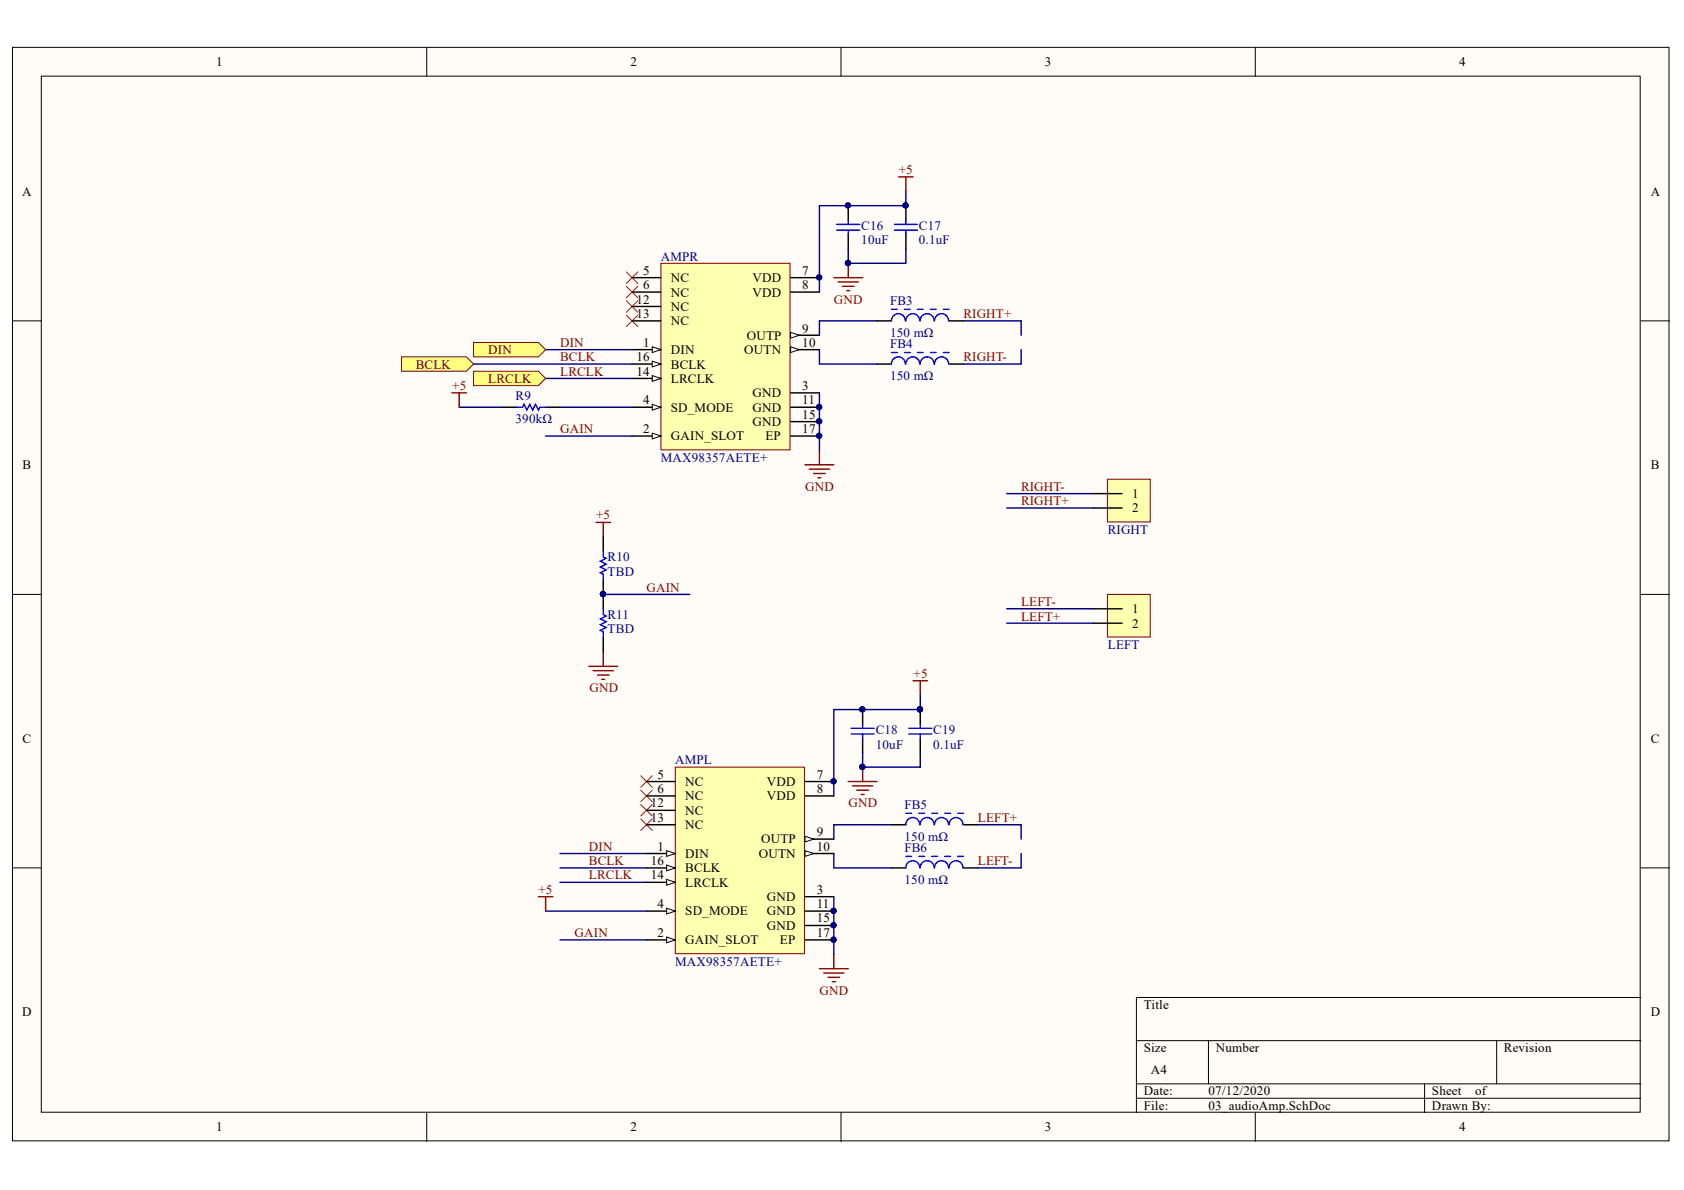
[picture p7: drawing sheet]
<svg xmlns="http://www.w3.org/2000/svg" width="297mm" height="210mm" viewBox="0 0 297 210" stroke-linecap="round" stroke-linejoin="round" font-family="sans-serif">
<defs><g id="words">
<g font-size="2.3">
<text x="38.2" y="11.7">1</text>
<text x="111.2" y="11.7">2</text>
<text x="184.3" y="11.7">3</text>
<text x="257.4" y="11.7">4</text>
<text x="3.9" y="34.5">A</text>
<text x="291.2" y="34.5">A</text>
<text x="112.3" y="53.6">12</text>
<text x="113.4" y="48.5">5</text>
<text x="113.4" y="51.1">6</text>
<text x="118.3" y="49.8">NC</text>
<text x="118.3" y="52.3">NC</text>
<text x="132.7" y="49.8">VDD</text>
<text x="132.7" y="52.3">VDD</text>
<text x="141.5" y="48.5">7</text>
<text x="141.5" y="51.1">8</text>
<text x="112.3" y="56.1">13</text>
<text x="118.3" y="54.9">NC</text>
<text x="118.3" y="57.4">NC</text>
<text x="131.7" y="59.9">OUTP</text>
<text x="141.5" y="58.7">9</text>
<text x="112.3" y="63.7">16</text>
<text x="113.4" y="61.2">1</text>
<text x="118.3" y="62.5">DIN</text>
<text x="118.3" y="65">BCLK</text>
<text x="131.3" y="62.5">OUTN</text>
<text x="141.5" y="61.2">10</text>
<text x="112.3" y="66.3">14</text>
<text x="113.4" y="71.3">4</text>
<text x="118.3" y="67.5">LRCLK</text>
<text x="132.7" y="70.1">GND</text>
<text x="141.5" y="68.8">3</text>
<text x="141.5" y="71.3">11</text>
<text x="113.4" y="76.4">2</text>
<text x="118.3" y="77.7">GAIN_SLOT</text>
<text x="118.3" y="72.6">SD_MODE</text>
<text x="132.7" y="72.6">GND</text>
<text x="132.7" y="75.1">GND</text>
<text x="135" y="77.7">EP</text>
<text x="141.5" y="73.9">15</text>
<text x="141.5" y="76.4">17</text>
<text x="4" y="82.8">B</text>
<text x="291.2" y="82.8">B</text>
<text x="199.7" y="87.8">1</text>
<text x="199.7" y="90.4">2</text>
<text x="199.7" y="108.2">1</text>
<text x="199.7" y="110.7">2</text>
<text x="4" y="131">C</text>
<text x="291.2" y="131">C</text>
<text x="116" y="137.4">5</text>
<text x="144.1" y="137.4">7</text>
<text x="114.8" y="142.4">12</text>
<text x="116" y="139.9">6</text>
<text x="120.9" y="138.6">NC</text>
<text x="120.9" y="141.2">NC</text>
<text x="120.9" y="143.7">NC</text>
<text x="135.3" y="138.6">VDD</text>
<text x="135.3" y="141.2">VDD</text>
<text x="144.1" y="139.9">8</text>
<text x="114.8" y="145">13</text>
<text x="120.9" y="146.2">NC</text>
<text x="134.2" y="148.8">OUTP</text>
<text x="144.1" y="147.5">9</text>
<text x="114.8" y="155.1">14</text>
<text x="114.8" y="152.6">16</text>
<text x="116" y="150">1</text>
<text x="120.9" y="151.3">DIN</text>
<text x="120.9" y="153.8">BCLK</text>
<text x="133.8" y="151.3">OUTN</text>
<text x="144.1" y="150">10</text>
<text x="116" y="160.2">4</text>
<text x="120.9" y="161.4">SD_MODE</text>
<text x="120.9" y="156.4">LRCLK</text>
<text x="135.3" y="158.9">GND</text>
<text x="135.3" y="161.4">GND</text>
<text x="144.1" y="157.6">3</text>
<text x="144.1" y="160.2">11</text>
<text x="116" y="165.3">2</text>
<text x="120.9" y="166.6">GAIN_SLOT</text>
<text x="135.3" y="164.1">GND</text>
<text x="137.5" y="166.6">EP</text>
<text x="144.1" y="162.7">15</text>
<text x="144.1" y="165.3">17</text>
<text x="3.9" y="179.3">D</text>
<text x="201.7" y="178">Title</text>
<text x="291.2" y="179.3">D</text>
<text x="201.7" y="185.6">Size</text>
<text x="214.4" y="185.6">Number</text>
<text x="265.3" y="185.6">Revision</text>
<text x="203" y="189.4">A4</text>
<text x="201.7" y="193.2">Date:</text>
<text x="201.7" y="195.8">File:</text>
<text x="213.2" y="193.2">07/12/2020</text>
<text x="213.2" y="195.8">03_audioAmp.SchDoc</text>
<text x="252.6" y="193.2">Sheet</text>
<text x="252.6" y="195.8">Drawn By:</text>
<text x="260.2" y="193.2">of</text>
<text x="38.2" y="199.6">1</text>
<text x="111.2" y="199.6">2</text>
<text x="184.3" y="199.6">3</text>
<text x="257.4" y="199.6">4</text>
</g>
<g font-size="2.3" fill="#800000">
<text x="158.5" y="30.7">+5</text>
<text x="147.1" y="53.6">GND</text>
<text x="169.9" y="56.1">RIGHT+</text>
<text x="73.3" y="65">BCLK</text>
<text x="86.1" y="62.5">DIN</text>
<text x="98.8" y="61.2">DIN</text>
<text x="98.8" y="63.7">BCLK</text>
<text x="169.9" y="63.7">RIGHT-</text>
<text x="79.8" y="68.8">+5</text>
<text x="86.1" y="67.5">LRCLK</text>
<text x="98.8" y="66.3">LRCLK</text>
<text x="98.8" y="76.4">GAIN</text>
<text x="142" y="86.6">GND</text>
<text x="180.1" y="89.1">RIGHT+</text>
<text x="180.1" y="86.6">RIGHT-</text>
<text x="105.1" y="91.6">+5</text>
<text x="114" y="104.4">GAIN</text>
<text x="180.1" y="106.9">LEFT-</text>
<text x="180.1" y="109.5">LEFT+</text>
<text x="161.1" y="119.6">+5</text>
<text x="104" y="122.1">GND</text>
<text x="149.6" y="142.4">GND</text>
<text x="172.5" y="145">LEFT+</text>
<text x="103.9" y="150">DIN</text>
<text x="103.9" y="152.6">BCLK</text>
<text x="103.9" y="155.1">LRCLK</text>
<text x="172.5" y="152.6">LEFT-</text>
<text x="95" y="157.6">+5</text>
<text x="101.3" y="165.3">GAIN</text>
<text x="144.6" y="175.5">GND</text>
</g>
<g font-size="2.3" fill="#000080">
<text x="151.9" y="40.6">C16</text>
<text x="162.1" y="40.6">C17</text>
<text x="116.6" y="46">AMPR</text>
<text x="151.9" y="43.1">10uF</text>
<text x="162.1" y="43.1">0.1uF</text>
<text x="157" y="53.8">FB3</text>
<text x="157" y="59.4">150 mΩ</text>
<text x="157" y="61.5">FB4</text>
<text x="90.9" y="70.6">R9</text>
<text x="157" y="67">150 mΩ</text>
<text x="90.9" y="74.6">390kΩ</text>
<text x="116.6" y="81.5">MAX98357AETE+</text>
<text x="195.4" y="94.2">RIGHT</text>
<text x="107.2" y="99">R10</text>
<text x="107.2" y="101.5">TBD</text>
<text x="107.2" y="109.2">R11</text>
<text x="107.2" y="111.7">TBD</text>
<text x="195.4" y="114.5">LEFT</text>
<text x="154.5" y="129.5">C18</text>
<text x="164.6" y="129.5">C19</text>
<text x="119.1" y="134.8">AMPL</text>
<text x="154.5" y="132">10uF</text>
<text x="164.6" y="132">0.1uF</text>
<text x="159.5" y="142.7">FB5</text>
<text x="159.5" y="148.3">150 mΩ</text>
<text x="159.5" y="150.3">FB6</text>
<text x="159.5" y="155.9">150 mΩ</text>
<text x="119.1" y="170.4">MAX98357AETE+</text>
</g>
</g></defs>
<g fill="#fffcf8" stroke="#000" stroke-width=".18">
<path d="M2.2 8.4h292.2v192.8h-292.2z"/>
<path d="M7.3 13.4h282v182.8h-282z"/>
</g>
<g fill="none" stroke="#000" stroke-width=".18">
<path d="M75.3 8.4v5M148.3 8.4v5M221.4 8.4v5M2.2 56.6h5.1M289.4 56.6h5.1M2.2 104.8h5.1M289.4 104.8h5.1M2.2 153.1h5.1M289.4 153.1h5.1M289.4 175.9h-88.9v20.4M75.3 196.3v5M148.3 196.3v5"/>
<path d="M200.5 183.6h88.9M200.5 191.2h88.9M200.5 193.7h88.9M213.2 183.6v7.6M221.4 196.3v5M251.3 191.2v5.1M264 183.6v7.6"/>
</g>
<g fill="none" stroke="#000080" stroke-width=".25">
<path d="M159.8 33.7v2.6h-15.3v15.2M149.6 43.9v2.5h10.2v-2.5M154.7 56.6h-10.2v2.5M170 56.6h10.1v2.5M81 71.8h7.6M83.5 64.2h28M96.2 61.7h15.3M96.2 66.8h15.3M96.2 76.9h15.3M98.8 71.8h12.7M144.5 61.7v2.5h10.2M144.5 69.3v10.2"/>
<path d="M180.1 61.7v2.5h-10.1M177.6 87.1h15.2M177.6 89.6h15.2M106.4 104.8h15.3M177.6 107.4h15.2M177.6 109.9h15.2M152.2 132.8v2.5h10.1v-2.5M162.3 122.6v2.6h-15.2v15.2M98.8 150.6h15.2M98.8 153.1h15.2M98.8 155.6h15.2M147.1 150.6v2.5h10.1"/>
<path d="M147.1 158.2v10.1M157.2 145.5h-10.1v2.5M172.5 145.5h7.6v2.5M180.1 150.6v2.5h-7.6M96.2 160.7h17.8M98.8 165.8h15.2"/>
</g>
<g fill="#000080" stroke="#000080" stroke-width=".18">
<circle cx="159.7" cy="36.2" r=".46"/>
<circle cx="149.6" cy="46.4" r=".46"/>
<circle cx="162.3" cy="125.1" r=".47"/>
<circle cx="152.1" cy="135.3" r=".46"/>
<circle cx="106.4" cy="104.8" r=".46"/>
<circle cx="149.6" cy="36.2" r=".46"/>
<circle cx="152.1" cy="125.1" r=".47"/>
</g>
<g fill="none" stroke="#800000" stroke-width=".25">
<path d="M147.1 49h5.1M147.8 49.7h3.6M148.6 50.5h2M149.4 51.3h.5M149.6 46.4v2.6M144.5 79.5v2.5M105.1 92.1h2.6M106.4 92.1v2.6M142 82h5.1M142.8 82.8h3.5M143.5 83.5h2.1M144.3 84.3h.5"/>
<path d="M103.9 117.5h5.1M104.6 118.3h3.6M105.4 119.1h2M106.2 119.8h.5M106.4 115v2.5M149.6 137.9h5.1M150.4 138.6h3.5M151.1 139.4h2.1M152.2 135.3v2.6M161.1 120.1h2.5M162.3 120.1v2.5M95 158.2h2.5"/>
<path d="M96.2 158.2v2.5M151.9 140.1h.5M144.5 170.9h5.1M145.3 171.6h3.6M146.1 172.4h2M146.8 173.2h.5M147.1 168.3v2.6"/>
</g>
<g fill="none" stroke="#f00" stroke-width=".18">
<path d="M110.5 48l2 2M110.5 50.5l2 2M110.5 53l2 2.1M110.5 55.6l2 2M112.5 48l-2 2M112.5 50.5l-2 2M112.5 53l-2 2.1M112.5 55.6l-2 2M113 136.8l2.1 2.1M113 139.4l2.1 2M115.1 136.8l-2.1 2.1M115.1 139.4l-2.1 2"/>
<path d="M113 141.9l2.1 2M113 144.5l2.1 2M115.1 141.9l-2.1 2M115.1 144.5l-2.1 2"/>
</g>
<g fill="none" stroke="#000" stroke-width=".25">
<path d="M149.6 36.3v2.5M159.8 36.3v2.5M149.6 41.4v2.5M154.7 56.6h2.5M159.8 41.4v2.5M167.4 56.6h2.6M88.6 71.8h2.6M96.2 71.8h2.6M154.7 64.2h2.5M167.4 64.2h2.6M106.4 94.7v2.5M106.4 102.3v5.1"/>
<path d="M106.4 112.5v2.5M152.2 125.2v2.5M152.2 130.2v2.6M162.3 125.2v2.5M162.3 130.2v2.6M157.2 145.5h2.6M157.2 153.1h2.6M170 145.5h2.5M170 153.1h2.5"/>
</g>
<g fill="none" stroke="#00f" stroke-width=".25">
<path d="M147.6 39.6h4.1M149.6 38.8v.8M157.8 39.6h4M159.8 38.8v.8M147.6 40.6h4.1M149.6 40.6v.8M157.2 54.6h1.1M157.8 40.6h4M159.5 54.6h1M159.7 56.6a1.22 1.22 0 0 0-1.2-1.3 1.22 1.22 0 0 0-1.3 1.3M159.8 40.6v.8M161.8 54.6h1"/>
<path d="M162.2 56.6a1.22 1.22 0 0 0-1.2-1.3 1.22 1.22 0 0 0-1.2 1.3M164.1 54.6h1M164.8 56.6a1.23 1.23 0 0 0-1.3-1.3 1.23 1.23 0 0 0-1.2 1.3M166.4 54.6h1M167.3 56.6a1.23 1.23 0 0 0-1.2-1.3 1.23 1.23 0 0 0-1.3 1.3M91.2 71.8h1l.2-.5 .5 1 .5-1 .6 1 .5-1 .5 1 .2-.5h1M157.2 62.2h1.1M159.5 62.2h1M159.7 64.2a1.22 1.22 0 0 0-1.2-1.3 1.22 1.22 0 0 0-1.3 1.3M161.8 62.2h1M162.2 64.2a1.22 1.22 0 0 0-1.2-1.3 1.22 1.22 0 0 0-1.2 1.3M164.1 62.2h1"/>
<path d="M164.8 64.2a1.23 1.23 0 0 0-1.3-1.3 1.23 1.23 0 0 0-1.2 1.3M166.4 62.2h1M167.3 64.2a1.23 1.23 0 0 0-1.2-1.3 1.23 1.23 0 0 0-1.3 1.3M106.4 97.2v1l.5 .3-1 .5 1 .5-1 .5 1 .5-1 .5 .5 .3v1M106.4 107.4v1l.5 .3-1 .5 1 .5-1 .5 1 .5-1 .5 .5 .2v1.1M150.1 128.5h4.1M150.1 129.5h4.1M152.2 127.7v.8M152.2 129.5v.7M160.3 128.5h4.1M160.3 129.5h4.1M162.3 127.7v.8"/>
<path d="M162.3 129.5v.7M159.8 143.4h1M159.8 151.1h1M162.1 143.4h1M162.1 151.1h1M162.2 145.5a1.22 1.22 0 0 0-1.2-1.3 1.22 1.22 0 0 0-1.2 1.3M162.2 153.1a1.22 1.22 0 0 0-1.2-1.3 1.22 1.22 0 0 0-1.2 1.3M164.4 143.4h1M164.4 151.1h1M164.8 145.5a1.23 1.23 0 0 0-1.3-1.3 1.23 1.23 0 0 0-1.2 1.3M164.8 153.1a1.23 1.23 0 0 0-1.3-1.3 1.23 1.23 0 0 0-1.2 1.3M166.6 143.4h1.1"/>
<path d="M166.6 151.1h1.1M167.3 145.5a1.23 1.23 0 0 0-1.2-1.3 1.23 1.23 0 0 0-1.3 1.3M167.3 153.1a1.23 1.23 0 0 0-1.2-1.3 1.23 1.23 0 0 0-1.3 1.3M168.9 143.4h1.1M168.9 151.1h1.1M169.8 145.5a1.22 1.22 0 0 0-1.2-1.3 1.22 1.22 0 0 0-1.2 1.3M169.8 153.1a1.22 1.22 0 0 0-1.2-1.3 1.22 1.22 0 0 0-1.2 1.3"/>
</g>
<path d="M116.6 46.4h22.7v32.9h-22.7z" fill="#ffffb0" stroke="#800000" stroke-width=".18"/>
<path d="M111.5 61.7h5.1" fill="none" stroke="#000" stroke-width=".25"/>
<path d="M115.1 61.2l1.5 .5-1.5 .5z" fill="#fffcf8" stroke="#000" stroke-width=".18"/>
<path d="M111.5 76.9h5.1" fill="none" stroke="#000" stroke-width=".25"/>
<path d="M115.1 76.4l1.5 .5-1.5 .5z" fill="#fffcf8" stroke="#000" stroke-width=".18"/>
<path d="M111.5 71.8h5.1M139.5 69.3h5" fill="none" stroke="#000" stroke-width=".25"/>
<path d="M115.1 71.3l1.5 .5-1.5 .5z" fill="#fffcf8" stroke="#000" stroke-width=".18"/>
<path d="M111.5 49h5.1M111.5 51.5h5.1M139.5 49h5M139.5 51.5h5M139.5 59.1h5" fill="none" stroke="#000" stroke-width=".25"/>
<circle cx="144.5" cy="48.9" r=".46" fill="#000080" stroke="#000080" stroke-width=".18"/>
<path d="M139.5 58.6l1.5 .5-1.5 .5z" fill="#fffcf8" stroke="#000" stroke-width=".18"/>
<path d="M139.5 61.7h5" fill="none" stroke="#000" stroke-width=".25"/>
<path d="M139.5 61.2l1.5 .5-1.5 .5z" fill="#fffcf8" stroke="#000" stroke-width=".18"/>
<path d="M111.5 54.1h5.1M111.5 56.6h5.1M111.5 66.8h5.1M139.5 71.8h5" fill="none" stroke="#000" stroke-width=".25"/>
<circle cx="144.5" cy="71.8" r=".46" fill="#000080" stroke="#000080" stroke-width=".18"/>
<path d="M115.1 66.2l1.5 .6-1.5 .5z" fill="#fffcf8" stroke="#000" stroke-width=".18"/>
<path d="M111.5 64.2h5.1M139.5 74.4h5" fill="none" stroke="#000" stroke-width=".25"/>
<circle cx="144.5" cy="74.3" r=".46" fill="#000080" stroke="#000080" stroke-width=".18"/>
<path d="M115.1 63.7l1.5 .5-1.5 .5z" fill="#fffcf8" stroke="#000" stroke-width=".18"/>
<path d="M139.5 76.9h5" fill="none" stroke="#000" stroke-width=".25"/>
<g fill="#000080" stroke="#000080" stroke-width=".18">
<circle cx="144.5" cy="76.9" r=".46"/>
<circle cx="144.5" cy="48.9" r=".46"/>
<circle cx="144.5" cy="71.8" r=".46"/>
<circle cx="144.5" cy="74.3" r=".46"/>
</g>
<path d="M119.1 135.3h22.8v32.9h-22.8z" fill="#ffffb0" stroke="#800000" stroke-width=".18"/>
<path d="M114 150.6h5.1" fill="none" stroke="#000" stroke-width=".25"/>
<path d="M117.6 150l1.5 .6-1.5 .5z" fill="#fffcf8" stroke="#000" stroke-width=".18"/>
<path d="M114 165.8h5.1" fill="none" stroke="#000" stroke-width=".25"/>
<path d="M117.6 165.3l1.5 .5-1.5 .5z" fill="#fffcf8" stroke="#000" stroke-width=".18"/>
<path d="M142 158.2h5.1M114 160.7h5.1" fill="none" stroke="#000" stroke-width=".25"/>
<path d="M117.6 160.2l1.5 .5-1.5 .5z" fill="#fffcf8" stroke="#000" stroke-width=".18"/>
<path d="M114 137.9h5.1M142 137.9h5.1M114 140.4h5.1M142 140.4h5.1M142 148h5.1" fill="none" stroke="#000" stroke-width=".25"/>
<circle cx="147" cy="137.8" r=".46" fill="#000080" stroke="#000080" stroke-width=".18"/>
<path d="M142 147.5l1.5 .5-1.5 .5z" fill="#fffcf8" stroke="#000" stroke-width=".18"/>
<path d="M142 150.6h5.1" fill="none" stroke="#000" stroke-width=".25"/>
<path d="M142 150l1.5 .6-1.5 .5z" fill="#fffcf8" stroke="#000" stroke-width=".18"/>
<path d="M114 142.9h5.1M114 145.5h5.1M114 155.6h5.1M142 160.7h5.1" fill="none" stroke="#000" stroke-width=".25"/>
<circle cx="147" cy="160.7" r=".46" fill="#000080" stroke="#000080" stroke-width=".18"/>
<path d="M117.6 155.1l1.5 .5-1.5 .5z" fill="#fffcf8" stroke="#000" stroke-width=".18"/>
<path d="M114 153.1h5.1M142 163.2h5.1" fill="none" stroke="#000" stroke-width=".25"/>
<circle cx="147" cy="163.2" r=".46" fill="#000080" stroke="#000080" stroke-width=".18"/>
<path d="M117.6 152.6l1.5 .5-1.5 .5z" fill="#fffcf8" stroke="#000" stroke-width=".18"/>
<path d="M142 165.8h5.1" fill="none" stroke="#000" stroke-width=".25"/>
<g fill="#000080" stroke="#000080" stroke-width=".18">
<circle cx="147" cy="165.7" r=".46"/>
<circle cx="147" cy="137.8" r=".46"/>
<circle cx="147" cy="160.7" r=".46"/>
<circle cx="147" cy="163.2" r=".46"/>
</g>
<g fill="#ffff80" stroke="#800000" stroke-width=".18">
<path d="M83.5 60.4h11.5l1.2 1.3-1.2 1.2h-11.5z" fill-rule="evenodd"/>
<path d="M70.8 62.9h11.5l1.2 1.3-1.2 1.3h-11.5z" fill-rule="evenodd"/>
<path d="M83.5 65.5h11.5l1.2 1.3-1.2 1.2h-11.5z" fill-rule="evenodd"/>
</g>
<path d="M158.5 31.2h2.6M159.8 31.2v2.5M79.7 69.3h2.6M81 69.3v2.5" fill="none" stroke="#800000" stroke-width=".25"/>
<path d="M195.3 84.5h7.6v7.6h-7.6z" fill="#ffffb0" stroke="#800000" stroke-width=".18"/>
<path d="M192.8 87.1h5.1M192.8 89.6h5.1" fill="none" stroke="#000" stroke-width=".25"/>
<path d="M195.3 104.8h7.6v7.6h-7.6z" fill="#ffffb0" stroke="#800000" stroke-width=".18"/>
<path d="M192.8 107.4h5.1M192.8 109.9h5.1" fill="none" stroke="#000" stroke-width=".25"/>
<use href="#words"/>
</svg>
